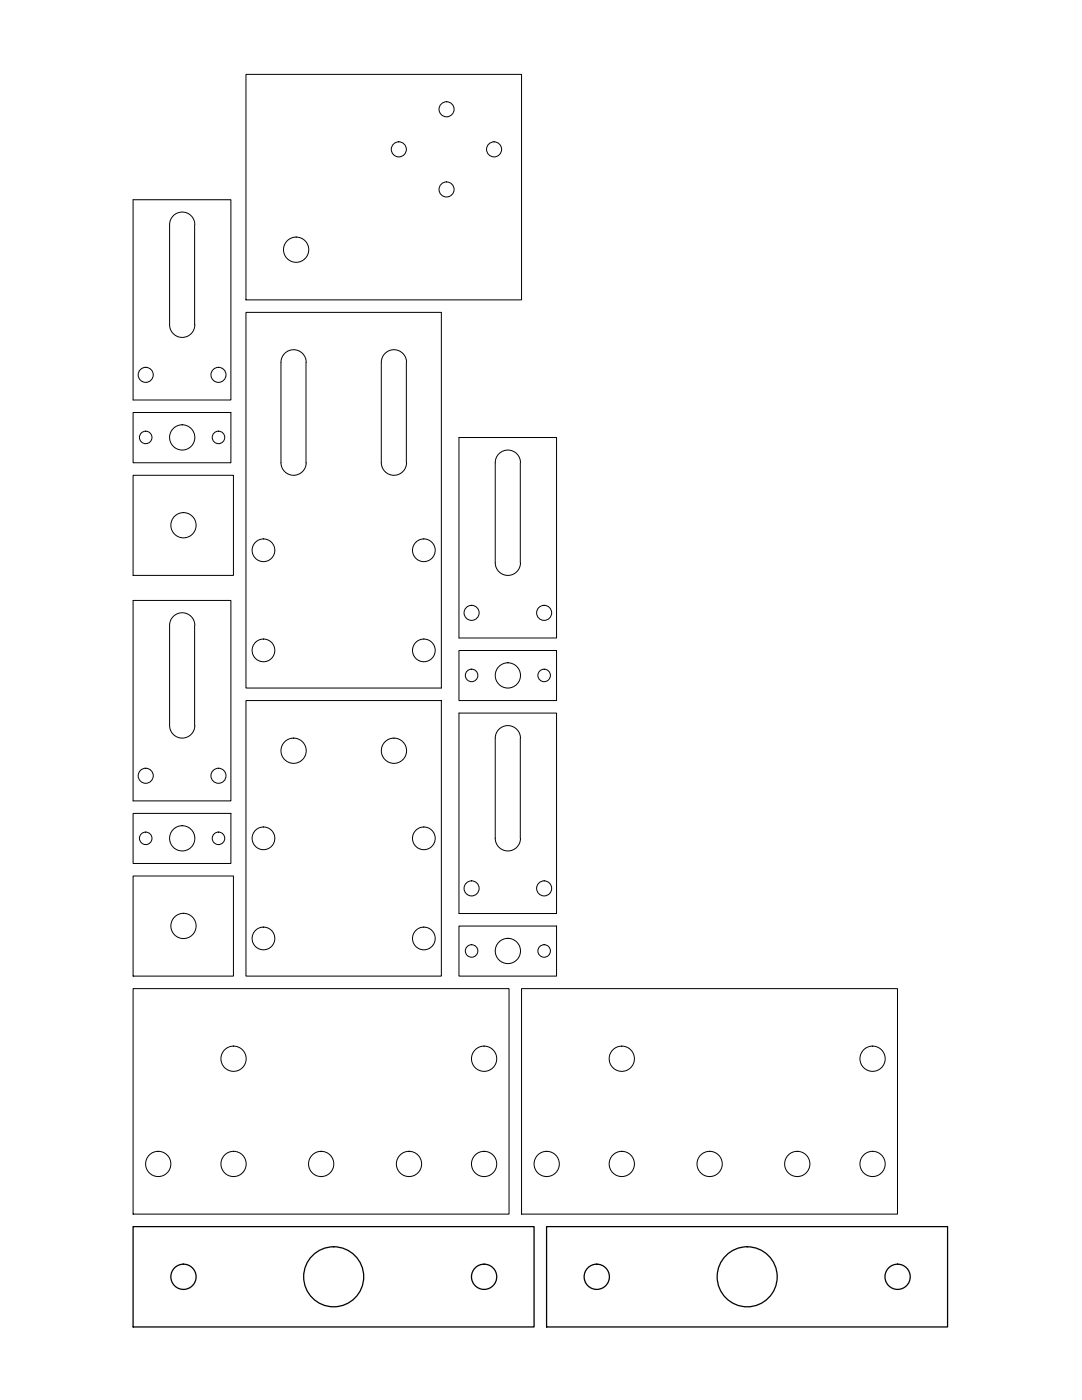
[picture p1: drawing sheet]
<svg xmlns="http://www.w3.org/2000/svg" width="216mm" height="279mm" viewBox="0 0 216 279" stroke-linecap="round" stroke-linejoin="round" font-family="sans-serif">
<!-- layer: 0 -->
<g fill="none" stroke="#000" stroke-width=".25">
<path d="M26.6 244.8h80v20h-80zM109.1 244.8h80v20h-80z"/>
<circle cx="36.6" cy="254.8" r="2.52"/>
<circle cx="66.6" cy="254.8" r="6"/>
<circle cx="96.6" cy="254.8" r="2.52"/>
<circle cx="119.1" cy="254.8" r="2.52"/>
<circle cx="149.1" cy="254.8" r="6"/>
<circle cx="179.1" cy="254.8" r="2.52"/>
</g>
<g fill="none" stroke="#000" stroke-width=".2">
<path d="M49.1 14.8h55v45h-55zM26.6 39.9h19.5v39.9h-19.5zM38.8 44.9v19.9M38.9 44.8a2.52 2.52 0 0 0-2.5-2.5 2.52 2.52 0 0 0-2.6 2.5v20M33.8 64.8a2.52 2.52 0 0 0 2.6 2.5 2.52 2.52 0 0 0 2.5-2.5M49.1 62.3h39v75h-39zM61.1 72.3v20.1M61.1 72.3a2.52 2.52 0 0 0-2.5-2.5 2.52 2.52 0 0 0-2.5 2.5v20a2.52 2.52 0 0 0 2.5 2.6 2.52 2.52 0 0 0 2.5-2.6M81.1 72.3v20.1M81.1 72.3a2.52 2.52 0 0 0-2.5-2.5 2.52 2.52 0 0 0-2.5 2.5v20a2.52 2.52 0 0 0 2.5 2.6 2.52 2.52 0 0 0 2.5-2.6M26.6 94.9h20v19.9h-20zM26.6 82.3h19.5v10.1h-19.5z"/>
<path d="M91.6 87.3h19.5v40h-19.5zM103.8 92.4v19.9M103.9 92.3a2.52 2.52 0 0 0-2.6-2.5 2.52 2.52 0 0 0-2.5 2.6v19.9a2.52 2.52 0 0 0 2.5 2.5 2.52 2.52 0 0 0 2.6-2.5M26.6 119.8h19.5v40h-19.5zM38.8 124.8v20M38.9 124.8a2.52 2.52 0 0 0-2.5-2.5 2.52 2.52 0 0 0-2.6 2.5v20M49.1 139.8h39v55h-39zM91.6 129.8h19.5v10h-19.5zM33.8 144.8a2.52 2.52 0 0 0 2.6 2.5 2.52 2.52 0 0 0 2.5-2.5M91.6 142.3h19.5v40h-19.5zM98.8 147.3v20a2.52 2.52 0 0 0 2.5 2.5 2.52 2.52 0 0 0 2.6-2.5M103.8 147.3v20"/>
<path d="M103.9 147.3a2.52 2.52 0 0 0-2.6-2.5 2.52 2.52 0 0 0-2.5 2.5M26.6 174.8h20v20h-20zM26.6 162.3h19.5v10h-19.5zM26.6 197.3h75v45h-75zM91.6 184.8h19.5v10h-19.5zM104.1 197.3h75v45h-75z"/>
<circle cx="79.6" cy="29.8" r="1.5"/>
<circle cx="89.1" cy="37.8" r="1.5"/>
<circle cx="89.1" cy="21.8" r="1.5"/>
<circle cx="98.6" cy="29.8" r="1.5"/>
<circle cx="59.1" cy="49.8" r="2.52"/>
<circle cx="29.1" cy="74.8" r="1.5"/>
<circle cx="43.6" cy="74.8" r="1.5"/>
<circle cx="29.1" cy="87.3" r="1.25"/>
<circle cx="36.4" cy="87.3" r="2.52"/>
<circle cx="43.6" cy="87.3" r="1.25"/>
<circle cx="36.6" cy="104.8" r="2.52"/>
<circle cx="52.6" cy="109.8" r="2.27"/>
<circle cx="84.6" cy="109.8" r="2.27"/>
<circle cx="52.6" cy="129.8" r="2.27"/>
<circle cx="84.6" cy="129.8" r="2.27"/>
<circle cx="94.1" cy="122.3" r="1.5"/>
<circle cx="94.1" cy="134.8" r="1.25"/>
<circle cx="101.3" cy="134.8" r="2.52"/>
<circle cx="108.6" cy="122.3" r="1.5"/>
<circle cx="108.6" cy="134.8" r="1.25"/>
<circle cx="29.1" cy="154.8" r="1.5"/>
<circle cx="43.6" cy="154.8" r="1.5"/>
<circle cx="58.6" cy="149.8" r="2.52"/>
<circle cx="78.6" cy="149.8" r="2.52"/>
<circle cx="29.1" cy="167.3" r="1.25"/>
<circle cx="36.4" cy="167.3" r="2.52"/>
<circle cx="43.6" cy="167.3" r="1.25"/>
<circle cx="52.6" cy="167.3" r="2.27"/>
<circle cx="84.6" cy="167.3" r="2.27"/>
<circle cx="94.1" cy="177.3" r="1.5"/>
<circle cx="108.6" cy="177.3" r="1.5"/>
<circle cx="36.6" cy="184.8" r="2.52"/>
<circle cx="52.6" cy="187.3" r="2.27"/>
<circle cx="84.6" cy="187.3" r="2.27"/>
<circle cx="94.1" cy="189.8" r="1.25"/>
<circle cx="101.3" cy="189.8" r="2.52"/>
<circle cx="108.6" cy="189.8" r="1.25"/>
<circle cx="46.6" cy="211.3" r="2.52"/>
<circle cx="96.6" cy="211.3" r="2.52"/>
<circle cx="124.1" cy="211.3" r="2.52"/>
<circle cx="174.1" cy="211.3" r="2.52"/>
<circle cx="31.6" cy="232.3" r="2.52"/>
<circle cx="46.6" cy="232.3" r="2.52"/>
<circle cx="64.1" cy="232.3" r="2.52"/>
<circle cx="81.6" cy="232.3" r="2.52"/>
<circle cx="96.6" cy="232.3" r="2.52"/>
<circle cx="109.1" cy="232.3" r="2.52"/>
<circle cx="124.1" cy="232.3" r="2.52"/>
<circle cx="141.6" cy="232.3" r="2.52"/>
<circle cx="159.1" cy="232.3" r="2.52"/>
<circle cx="174.1" cy="232.3" r="2.52"/>
</g>
</svg>
